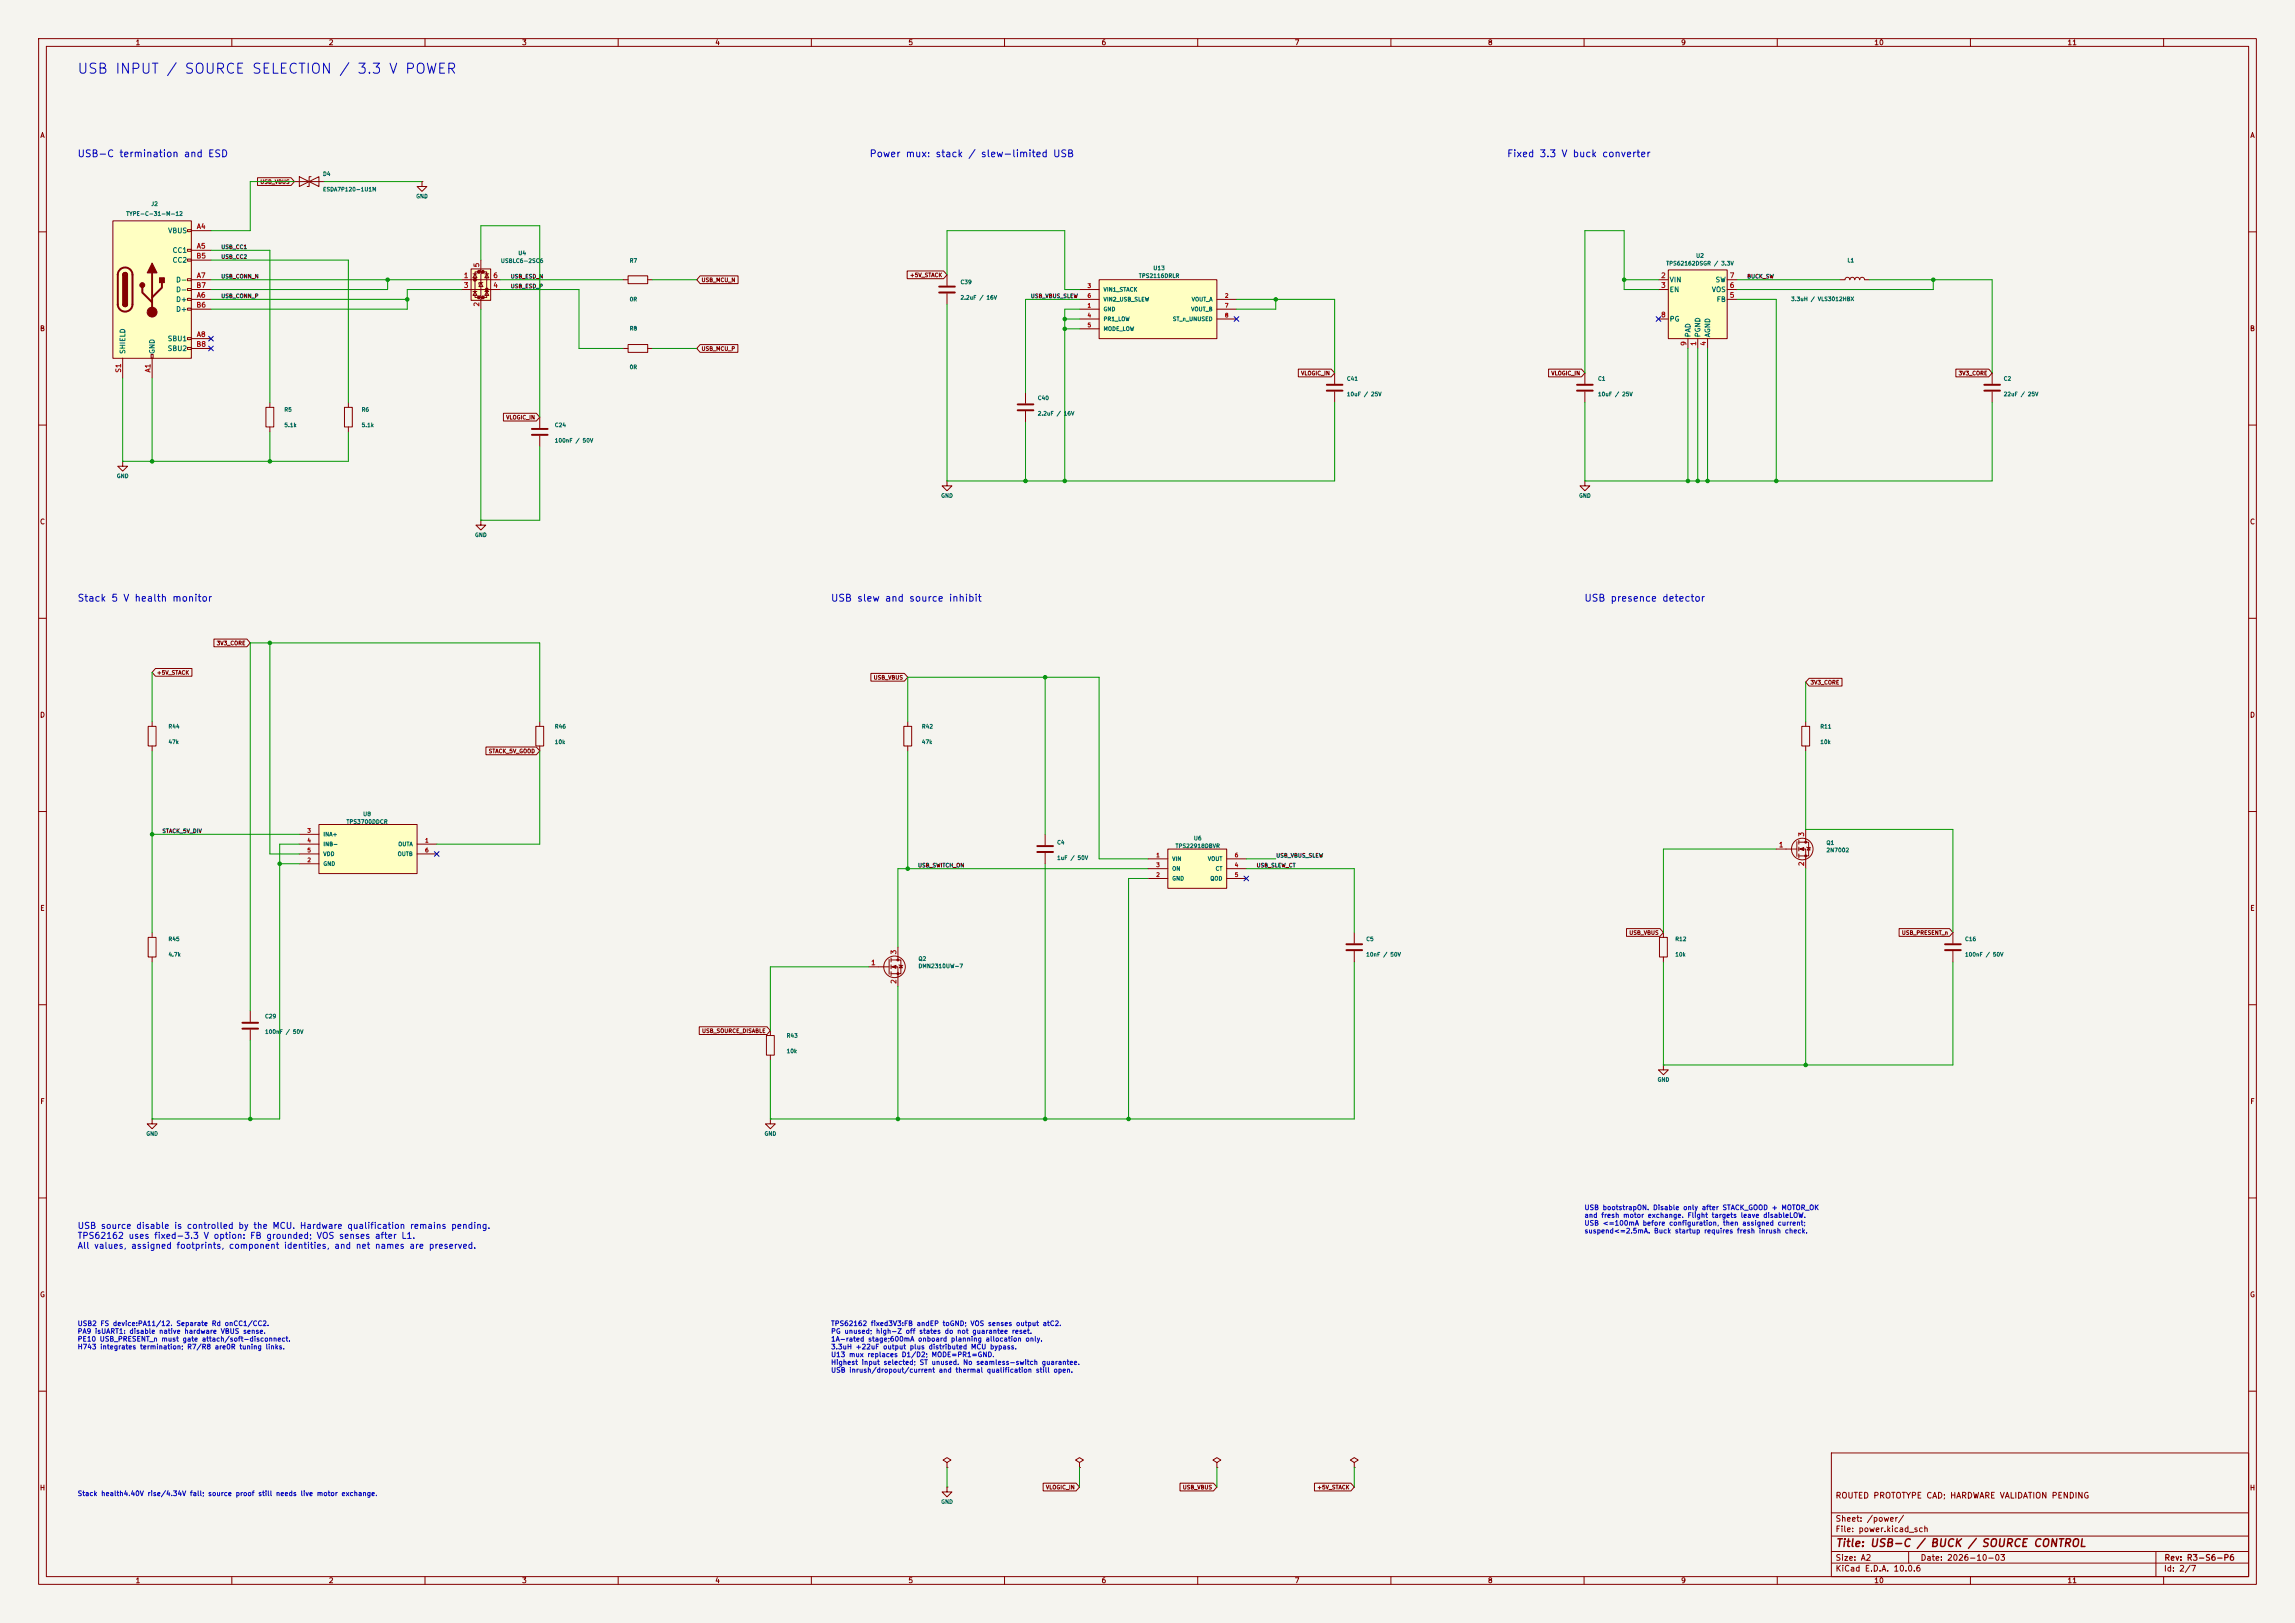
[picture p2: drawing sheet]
<svg xmlns="http://www.w3.org/2000/svg" width="594mm" height="420mm" viewBox="0 0 594 420" stroke-linecap="round" stroke-linejoin="round" font-family="sans-serif">
<defs><g id="words">
<text font-size="2.6" fill="#0000c2" x="19.8" y="19.7">USB INPUT / SOURCE SELECTION / 3.3 V POWER</text>
<text font-size="2" fill="#840000" x="475" y="400.8">Title: USB-C / BUCK / SOURCE CONTROL</text>
<g font-size="1.8" fill="#0000c2">
<text x="19.9" y="41.1">USB-C termination and ESD</text>
<text x="224.9" y="41.1">Power mux: stack / slew-limited USB</text>
<text x="389.9" y="41.1">Fixed 3.3 V buck converter</text>
<text x="19.9" y="156.1">Stack 5 V health monitor</text>
<text x="214.9" y="156.1">USB slew and source inhibit</text>
<text x="409.9" y="156.1">USB presence detector</text>
</g>
<g font-size="1.6" fill="#0000c2">
<text x="19.9" y="318.4">USB source disable is controlled by the MCU. Hardware qualification remains pending.</text>
<text x="19.9" y="321">TPS62162 uses fixed-3.3 V option: FB grounded; VOS senses after L1.</text>
<text x="19.9" y="323.5">All values, assigned footprints, component identities, and net names are preserved.</text>
</g>
<g font-size="1.5" fill="#840000">
<text x="475" y="388.1">ROUTED PROTOTYPE CAD; HARDWARE VALIDATION PENDING</text>
<text x="475" y="394.1">Sheet: /power/</text>
<text x="475" y="396.8">File: power.kicad_sch</text>
<text x="475" y="407">KiCad E.D.A. 10.0.6</text>
<text x="475" y="404.2">Size: A2</text>
<text x="497" y="404.2">Date: 2026-10-03</text>
<text x="560" y="407">Id: 2/7</text>
<text x="560.1" y="404.2">Rev: R3-S6-P6</text>
</g>
<g font-size="1.3" fill="#840000">
<text x="35" y="12">1</text>
<text x="85" y="12">2</text>
<text x="135" y="12">3</text>
<text x="185" y="12">4</text>
<text x="235" y="12">5</text>
<text x="285" y="12">6</text>
<text x="335" y="12">7</text>
<text x="385" y="12">8</text>
<text x="435" y="12">9</text>
<text x="485" y="12">10</text>
<text x="535" y="12">11</text>
<text x="10.3" y="36">A</text>
<text x="582.3" y="36">A</text>
<text x="10.2" y="86">B</text>
<text x="582.2" y="86">B</text>
<text x="10.2" y="136">C</text>
<text x="582.2" y="136">C</text>
<text x="10.2" y="186">D</text>
<text x="582.2" y="186">D</text>
<text x="10.3" y="236">E</text>
<text x="582.3" y="236">E</text>
<text x="10.3" y="286">F</text>
<text x="582.3" y="286">F</text>
<text x="10.2" y="336">G</text>
<text x="582.2" y="336">G</text>
<text x="10.2" y="386">H</text>
<text x="582.2" y="386">H</text>
<text x="35" y="410">1</text>
<text x="85" y="410">2</text>
<text x="135" y="410">3</text>
<text x="185" y="410">4</text>
<text x="235" y="410">5</text>
<text x="285" y="410">6</text>
<text x="335" y="410">7</text>
<text x="385" y="410">8</text>
<text x="435" y="410">9</text>
<text x="485" y="410">10</text>
<text x="535" y="410">11</text>
</g>
<g font-size="1.3" fill="#a90000">
<text x="50.8" y="59.6">A4</text>
<text x="50.8" y="64.6">A5</text>
<text x="50.7" y="67.2">B5</text>
<text x="124.3" y="69.3" transform="rotate(-90 124.3 69.3)">5</text>
<text x="50.7" y="74.8">B7</text>
<text x="50.8" y="77.3">A6</text>
<text x="50.8" y="72.3">A7</text>
<text x="119.9" y="72.3">1</text>
<text x="119.9" y="74.8">3</text>
<text x="127.5" y="74.8">4</text>
<text x="127.5" y="72.3">6</text>
<text x="429.8" y="72.3">2</text>
<text x="429.8" y="74.8">3</text>
<text x="447.6" y="77.3">5</text>
<text x="447.6" y="74.8">6</text>
<text x="447.6" y="72.3">7</text>
<text x="50.7" y="79.9">B6</text>
<text x="124.3" y="79.5" transform="rotate(-90 124.3 79.5)">2</text>
<text x="429.8" y="82.4">8</text>
<text x="50.8" y="87.5">A8</text>
<text x="436.7" y="89.6" transform="rotate(-90 436.7 89.6)">9</text>
<text x="439.3" y="89.6" transform="rotate(-90 439.3 89.6)">1</text>
<text x="441.8" y="89.6" transform="rotate(-90 441.8 89.6)">4</text>
<text x="50.7" y="90">B8</text>
<text x="31.6" y="96.6" transform="rotate(-90 31.6 96.6)">S1</text>
<text x="39.2" y="96.5" transform="rotate(-90 39.2 96.5)">A1</text>
<text x="460.3" y="219.6">1</text>
<text x="467.2" y="216.6" transform="rotate(-90 467.2 216.6)">3</text>
<text x="467.2" y="224.3" transform="rotate(-90 467.2 224.3)">2</text>
<text x="225.3" y="250.1">1</text>
<text x="232.3" y="247.1" transform="rotate(-90 232.3 247.1)">3</text>
<text x="232.3" y="254.7" transform="rotate(-90 232.3 254.7)">2</text>
</g>
<g font-size="1.3" fill="#006464">
<text x="43.4" y="60.7">VBUS</text>
<text x="44.5" y="65.7">CC1</text>
<text x="44.5" y="68.3">CC2</text>
<text x="45.4" y="73.4">D-</text>
<text x="45.4" y="75.9">D-</text>
<text x="432" y="73.4">VIN</text>
<text x="432" y="75.9">EN</text>
<text x="442.9" y="75.9">VOS</text>
<text x="443.9" y="73.4">SW</text>
<text x="45.4" y="78.4">D+</text>
<text x="45.4" y="81">D+</text>
<text x="432" y="83.5">PG</text>
<text x="444.2" y="78.4">FB</text>
<text x="43.3" y="88.6">SBU1</text>
<text x="437.8" y="87.4" transform="rotate(-90 437.8 87.4)">PAD</text>
<text x="440.4" y="87.4" transform="rotate(-90 440.4 87.4)">PGND</text>
<text x="442.9" y="87.4" transform="rotate(-90 442.9 87.4)">AGND</text>
<text x="32.7" y="91.7" transform="rotate(-90 32.7 91.7)">SHIELD</text>
<text x="40.3" y="91.7" transform="rotate(-90 40.3 91.7)">GND</text>
<text x="43.3" y="91.1">SBU2</text>
</g>
<g font-size="1.3" fill="#0000c2">
<text x="410" y="313.4">USB bootstrapON. Disable only after STACK_GOOD + MOTOR_OK</text>
<text x="410" y="315.4">and fresh motor exchange. Flight targets leave disableLOW.</text>
<text x="410" y="317.5">USB &lt;=100mA before configuration, then assigned current;</text>
<text x="410" y="319.5">suspend&lt;=2.5mA. Buck startup requires fresh inrush check.</text>
<text x="20" y="343.4">USB2 FS device:PA11/12. Separate Rd onCC1/CC2.</text>
<text x="20" y="345.4">PA9 isUART1: disable native hardware VBUS sense.</text>
<text x="20" y="347.5">PE10 USB_PRESENT_n must gate attach/soft-disconnect.</text>
<text x="215" y="343.4">TPS62162 fixed3V3:FB andEP toGND; VOS senses output atC2.</text>
<text x="215" y="345.4">PG unused; high-Z off states do not guarantee reset.</text>
<text x="215" y="347.5">1A-rated stage;600mA onboard planning allocation only.</text>
<text x="20" y="349.5">H743 integrates termination; R7/R8 are0R tuning links.</text>
<text x="215" y="349.5">3.3uH +22uF output plus distributed MCU bypass.</text>
<text x="215" y="351.5">U13 mux replaces D1/D2; MODE=PR1=GND.</text>
<text x="215" y="353.5">Highest input selected; ST unused. No seamless-switch guarantee.</text>
<text x="215" y="355.5">USB inrush/dropout/current and thermal qualification still open.</text>
<text x="20" y="387.4">Stack health4.40V rise/4.34V fall; source proof still needs live motor exchange.</text>
</g>
<g font-size="1" fill="#840000">
<text x="67.3" y="47.8">USB_VBUS</text>
<text x="235.4" y="71.9">+5V_STACK</text>
<text x="181.5" y="73.2">USB_MCU_N</text>
<text x="181.5" y="91">USB_MCU_P</text>
<text x="336.6" y="97.3">VLOGIC_IN</text>
<text x="401.4" y="97.3">VLOGIC_IN</text>
<text x="506.8" y="97.3">3V3_CORE</text>
<text x="130.9" y="108.8">VLOGIC_IN</text>
<text x="56" y="167.2">3V3_CORE</text>
<text x="40.5" y="174.8">+5V_STACK</text>
<text x="226" y="176.1">USB_VBUS</text>
<text x="468.5" y="177.4">3V3_CORE</text>
<text x="126.4" y="195.1">STACK_5V_GOOD</text>
<text x="421.6" y="242.1">USB_VBUS</text>
<text x="492.1" y="242.1">USB_PRESENT_n</text>
<text x="181.6" y="267.5">USB_SOURCE_DISABLE</text>
<text x="270.6" y="385.6">VLOGIC_IN</text>
<text x="306" y="385.6">USB_VBUS</text>
<text x="340.8" y="385.6">+5V_STACK</text>
</g>
<g font-size="1" fill="#006464">
<text x="83.5" y="45.8">D4</text>
<text x="39" y="53.5">J2</text>
<text x="83.5" y="49.8">ESDA7P120-1U1M</text>
<text x="107.6" y="51.6">GND</text>
<text x="32.6" y="56.1">TYPE-C-31-M-12</text>
<text x="129.5" y="68.3">USBLC6-2SC6</text>
<text x="134" y="66.3">U4</text>
<text x="162.9" y="68.2">R7</text>
<text x="298.4" y="70.1">U13</text>
<text x="431.1" y="68.9">TPS62162DSGR / 3.3V</text>
<text x="438.9" y="66.9">U2</text>
<text x="478.1" y="68.1">L1</text>
<text x="248.5" y="73.8">C39</text>
<text x="248.5" y="77.8">2.2uF / 16V</text>
<text x="285.5" y="75.7">VIN1_STACK</text>
<text x="294.6" y="72.1">TPS2116DRLR</text>
<text x="162.9" y="78.2">0R</text>
<text x="285.5" y="80.8">GND</text>
<text x="285.5" y="83.3">PR1_LOW</text>
<text x="285.5" y="78.2">VIN2_USB_SLEW</text>
<text x="303.4" y="83.3">ST_n_UNUSED</text>
<text x="308.2" y="80.8">VOUT_B</text>
<text x="308.3" y="78.2">VOUT_A</text>
<text x="463.5" y="78.1">3.3uH / VLS3012HBX</text>
<text x="162.9" y="85.8">R8</text>
<text x="285.5" y="85.9">MODE_LOW</text>
<text x="162.9" y="95.8">0R</text>
<text x="348.5" y="98.8">C41</text>
<text x="413.5" y="98.8">C1</text>
<text x="518.5" y="98.8">C2</text>
<text x="73.5" y="106.8">R5</text>
<text x="93.5" y="106.8">R6</text>
<text x="268.5" y="103.8">C40</text>
<text x="268.5" y="107.8">2.2uF / 16V</text>
<text x="348.5" y="102.8">10uF / 25V</text>
<text x="413.5" y="102.8">10uF / 25V</text>
<text x="518.5" y="102.8">22uF / 25V</text>
<text x="73.5" y="110.8">5.1k</text>
<text x="93.5" y="110.8">5.1k</text>
<text x="143.5" y="110.8">C24</text>
<text x="143.5" y="114.8">100nF / 50V</text>
<text x="30.1" y="123.9">GND</text>
<text x="243.5" y="129">GND</text>
<text x="408.6" y="129">GND</text>
<text x="122.8" y="139.2">GND</text>
<text x="43.5" y="188.8">R44</text>
<text x="143.5" y="188.8">R46</text>
<text x="238.5" y="188.8">R42</text>
<text x="471" y="188.8">R11</text>
<text x="43.5" y="192.8">47k</text>
<text x="143.5" y="192.8">10k</text>
<text x="238.5" y="192.8">47k</text>
<text x="471" y="192.8">10k</text>
<text x="89.6" y="213.4">TPS3700DDCR</text>
<text x="93.9" y="211.4">U8</text>
<text x="83.6" y="216.7">INA+</text>
<text x="83.6" y="219.2">INB-</text>
<text x="83.6" y="221.7">VDD</text>
<text x="102.8" y="221.7">OUTB</text>
<text x="103" y="219.2">OUTA</text>
<text x="273.5" y="218.8">C4</text>
<text x="304.1" y="219.7">TPS22918DBVR</text>
<text x="308.9" y="217.7">U6</text>
<text x="472.6" y="218.9">Q1</text>
<text x="472.6" y="220.8">2N7002</text>
<text x="83.6" y="224.3">GND</text>
<text x="273.5" y="222.8">1uF / 50V</text>
<text x="303.3" y="223">VIN</text>
<text x="303.3" y="225.6">ON</text>
<text x="312.5" y="223">VOUT</text>
<text x="314.5" y="225.6">CT</text>
<text x="303.3" y="228.1">GND</text>
<text x="313.1" y="228.1">QOD</text>
<text x="43.5" y="243.8">R45</text>
<text x="353.5" y="243.8">C5</text>
<text x="433.5" y="243.8">R12</text>
<text x="508.5" y="243.8">C16</text>
<text x="43.5" y="247.8">4.7k</text>
<text x="237.6" y="248.9">Q2</text>
<text x="237.6" y="250.8">DMN2310UW-7</text>
<text x="353.5" y="247.8">10nF / 50V</text>
<text x="433.5" y="247.8">10k</text>
<text x="508.5" y="247.8">100nF / 50V</text>
<text x="68.5" y="263.8">C29</text>
<text x="68.5" y="267.8">100nF / 50V</text>
<text x="203.5" y="268.8">R43</text>
<text x="203.5" y="272.8">10k</text>
<text x="428.9" y="280.2">GND</text>
<text x="37.7" y="294.1">GND</text>
<text x="197.8" y="294.1">GND</text>
<text x="243.5" y="389.4">GND</text>
</g>
<g font-size="1" fill="#0f0f0f">
<text x="57.2" y="64.7">USB_CC1</text>
<text x="57.2" y="67.2">USB_CC2</text>
<text x="57.2" y="72.3">USB_CONN_N</text>
<text x="57.2" y="77.4">USB_CONN_P</text>
<text x="132.1" y="74.8">USB_ESD_P</text>
<text x="132.1" y="72.3">USB_ESD_N</text>
<text x="266.7" y="77.4">USB_VBUS_SLEW</text>
<text x="452.1" y="72.3">BUCK_SW</text>
<text x="41.9" y="215.8">STACK_5V_DIV</text>
<text x="237.5" y="224.7">USB_SWITCH_ON</text>
<text x="325.1" y="224.7">USB_SLEW_CT</text>
<text x="330.2" y="222.1">USB_VBUS_SLEW</text>
</g>
<g font-size="1" fill="#a90000">
<text x="281.4" y="74.7">3</text>
<text x="281.4" y="77.3">6</text>
<text x="316.9" y="77.3">2</text>
<text x="281.4" y="79.8">1</text>
<text x="281.4" y="82.4">4</text>
<text x="316.9" y="79.8">7</text>
<text x="316.9" y="82.4">8</text>
<text x="281.4" y="84.9">5</text>
<text x="79.4" y="215.7">3</text>
<text x="79.4" y="218.3">4</text>
<text x="79.4" y="220.8">5</text>
<text x="109.9" y="218.3">1</text>
<text x="109.9" y="220.8">6</text>
<text x="79.4" y="223.3">2</text>
<text x="299.1" y="222.1">1</text>
<text x="299.1" y="227.1">2</text>
<text x="299.1" y="224.6">3</text>
<text x="319.5" y="224.6">4</text>
<text x="319.5" y="227.1">5</text>
<text x="319.5" y="222.1">6</text>
</g>
</g></defs>
<path d="M0 0h594v420h-594z" fill="#f5f4ef" stroke="#f5f4ef" stroke-width=".26"/>
<g fill="none" stroke="#840000" stroke-width=".26">
<path d="M10 10h574v400h-574zM12 12h570v396h-570zM60 10v2M110 10v2M160 10v2M210 10v2M260 10v2M310 10v2M360 10v2M410 10v2M460 10v2M510 10v2"/>
<path d="M560 10v2M109.2 47v1.3h1.3l-1.3 1.2-1.3-1.2h1.3M109.2 47h.1M10 60h2M582 60h2M10 110h2M582 110h2M124.5 134.6v1.3h1.2l-1.2 1.3-1.3-1.3h1.3M124.5 134.6h.1M10 160h2M582 160h2M10 210h2"/>
<path d="M582 210h2M10 260h2M582 260h2M10 310h2M582 310h2M10 360h2M279.4 378.5l1-.7-1-.6-1 .6 1 .7v1.2M279.4 379.7h.1M474 376h108v32h-108zM582 360h2M474 397.5h108M474 391.5h108"/>
<path d="M60 408v2M110 408v2M160 408v2M210 408v2M260 408v2M310 408v2M360 408v2M410 408v2M460 408v2M474 404.5h108M474 401.5h108M494 401.5v3"/>
<path d="M510 408v2M558 401.5v6.5M560 408v2"/>
</g>
<path d="M302.3 219.7h15.2v10.2h-15.2z" fill="#ffffc2"/>
<path d="M302.3 219.7h15.2v10.2h-15.2zM297.2 222.3h5.1M297.2 227.3h5.1M297.2 224.8h5.1M317.5 222.3h5.1M317.5 227.3h5.1M317.5 224.8h5.1" fill="none" stroke="#840000" stroke-width=".26"/>
<path d="M29.2 57.2h20.3v35.5h-20.3z" fill="#ffffc2"/>
<g fill="none" stroke="#840000" stroke-width=".26">
<path d="M29.2 57.2h20.3v35.5h-20.3zM48.5 59.4h1v.5h-1zM49.5 59.7h5.1M31.7 71.1l.2-.4 .5-.2 .4 .2 .2 .4M31.7 78.7l.2 .5 .5 .2 .4-.2 .2-.5M48.5 64.5h1v.5h-1zM48.5 67.1h1v.5h-1zM48.5 72.1h1v.5h-1zM48.5 74.7h1v.5h-1zM48.5 77.2h1v.5h-1zM48.5 79.8h1v.5h-1zM49.5 64.8h5.1"/>
<path d="M49.5 77.5h5.1M49.5 72.4h5.1M49.5 67.3h5.1M49.5 74.9h5.1M31.7 92.7v5.1M39.1 91.7h.5v1h-.5zM39.4 92.7v5.1M48.5 87.4h1v.5h-1zM48.5 89.9h1v.5h-1zM49.5 87.6h5.1M49.5 80h5.1M49.5 90.2h5.1"/>
<path d="M270.5 215.9v2.8M270.5 220.7v2.8"/>
</g>
<path d="M31 69.8a1.9 1.9 0 0 1 2.1-.4 1.9 1.9 0 0 1 1.2 1.7v7.6a1.91 1.91 0 0 1-1.9 1.9 1.91 1.91 0 0 1-1.9-1.9v-7.7zM36.8 74.4v1.3l2.6 2.5M39.4 70.6v10.2M41.9 73.2v1.2l-2.5 2.6M268.5 218.9h4M268.5 220.5h4" fill="none" stroke="#840000" stroke-width=".51"/>
<g fill="#840000" stroke="#840000" stroke-width=".26">
<path d="M31.7 71.1h1.3v7.6h-1.3z"/>
<path d="M31.9 70.7l.8-.2 .3 .6h-1.3z"/>
<path d="M31.7 78.7h1.3l-.2 .5-.4 .2-.5-.2z"/>
<path d="M39.4 68.1l1.2 2.5h-2.5z"/>
<path d="M41.3 71.9h1.2v1.3h-1.2z"/>
<circle cx="36.8" cy="73.8" r=".63"/>
<circle cx="39.4" cy="80.8" r="1.27"/>
</g>
<path d="M121.9 69.6h5.1v8.1h-5.1z" fill="#ffffc2"/>
<g fill="#840000" stroke="#840000" stroke-width=".51">
<circle cx="122.9" cy="72.4" r=".25"/>
<circle cx="124" cy="70.4" r=".25"/>
<circle cx="124" cy="77" r=".25"/>
<circle cx="125" cy="70.4" r=".25"/>
<circle cx="125" cy="77" r=".25"/>
<circle cx="126" cy="74.9" r=".25"/>
</g>
<g fill="none" stroke="#840000" stroke-width=".26">
<path d="M119.4 72.4h10.1M119.4 74.9h10.1M121.9 69.6h5.1v8.1h-5.1zM122.4 75.4h1M122.4 70.9h1M122.9 70.9l.5 1h-1zM122.9 75.4l.5 1.1h-1zM124 70.4h-1.1v6.6h1.1M124.5 67.3v2.6l-.5 .5h1l-.5 .5v5.6l-.5 .5h1l-.5 .5v2.5M124.5 73.2l.5 1h-1zM125 73.2h-1v.3M125 70.4h1v6.6h-1"/>
<path d="M125.5 75.4h1M125.5 70.9h1M126 70.9l.5 1h-1zM126 75.4l.5 1.1h-1zM31.7 119.4v1.3h1.3l-1.3 1.2-1.2-1.2h1.2M31.7 119.4h.1M68.8 105.4h2.1v5.1h-2.1zM69.8 104.1v1.3M69.8 110.5v1.3M89.2 105.4h2v5.1h-2zM90.2 104.1v1.3M90.2 110.5v1.3"/>
<path d="M410.2 124.5v1.2h1.3l-1.3 1.3-1.3-1.3h1.3M410.2 124.5h.1M38.4 188h2v5h-2zM39.4 186.7v1.3M39.4 193v1.3M466.3 188h2.1v5h-2.1zM467.4 186.7v1.3M467.4 193v1.3M459.7 219.7h5.4M465.1 217.8v3.8M465.6 217.9h2.5v3.6h-2.5M465.6 219.7h1.8v5.1"/>
<path d="M465.6 217.4v1M465.6 219.2v1M467.4 214.6v3.3M467.6 219.2l1 .3M468.1 219.3l.4 .7h-.8zM465.6 221v1M429.5 242.6h2v5.1h-2zM430.5 241.3v1.3M430.5 247.7v1.2M505.5 241.3v2.8M505.5 246.1v2.8M430.5 275.6v1.3h1.3l-1.3 1.2-1.2-1.2h1.2"/>
<path d="M430.5 275.6h.1M199.4 289.6v1.2h1.3l-1.3 1.3-1.3-1.3h1.3M199.4 289.6h.1"/>
<circle cx="466.5" cy="219.7" r="2.79"/>
</g>
<path d="M503.4 244.3h4.1M503.4 245.9h4.1" fill="none" stroke="#840000" stroke-width=".51"/>
<g fill="#840000" stroke="#840000" stroke-width=".26">
<path d="M465.8 219.7l1.1-.4v.8z"/>
<circle cx="467.4" cy="217.9" r=".25"/>
<circle cx="467.4" cy="221.5" r=".25"/>
</g>
<path d="M431.8 69.9h15.2v17.7h-15.2z" fill="#ffffc2"/>
<g fill="none" stroke="#840000" stroke-width=".26">
<path d="M429.3 72.4h2.5M429.3 74.9h2.5M431.8 69.9h15.2v17.7h-15.2zM447 72.4h2.6M447 74.9h2.6M447 77.5h2.6M476.2 72.4h1.3l.2-.5 .5-.1 .4 .1 .2 .5 .2-.5 .4-.1 .5 .1 .2 .5 .1-.5 .5-.1 .4 .1 .2 .5 .2-.5 .5-.1 .4 .1 .2 .5h1.3M345.4 96.5v2.8M410.2 96.5v2.8M429.3 82.6h2.5M436.9 87.6v2.6M439.4 87.6v2.6"/>
<path d="M442 87.6v2.6M515.6 96.5v2.8M265.4 101.6v2.8M265.4 106.4v2.8M345.4 101.3v2.8M410.2 101.3v2.8M515.6 101.3v2.8M245.1 124.5v1.2h1.3l-1.3 1.3-1.3-1.3h1.3M245.1 124.5h.1"/>
</g>
<path d="M343.4 99.6h4.1M408.2 99.6h4M513.6 99.6h4.1M263.4 104.6h4.1M263.4 106.2h4.1M343.4 101.1h4.1M408.2 101.1h4M513.6 101.1h4.1" fill="none" stroke="#840000" stroke-width=".51"/>
<path d="M284.5 72.4h30.5v15.2h-30.5z" fill="#ffffc2"/>
<g fill="none" stroke="#840000" stroke-width=".26">
<path d="M161.3 72.4h1.3M162.6 71.4h5v2h-5zM167.6 72.4h1.3M245.1 71.1v2.8M245.1 75.9v2.8M279.4 77.5h5.1M279.4 74.9h5.1M284.5 72.4h30.5v15.2h-30.5zM315 77.5h5M161.3 90.2h1.3M162.6 89.2h5v2h-5zM167.6 90.2h1.3"/>
<path d="M279.4 80h5.1M279.4 82.6h5.1M279.4 85.1h5.1M315 80h5M315 82.6h5M139.7 108v2.7M139.7 112.8v2.8M138.7 188h2v5h-2zM139.7 186.7v1.3M139.7 193v1.3M233.9 188h2.1v5h-2.1zM234.9 186.7v1.3"/>
<path d="M234.9 193v1.3M38.4 242.6h2v5.1h-2zM39.4 241.3v1.3M39.4 247.7v1.2M224.8 250.2h5.3M230.1 248.3v3.8M230.6 248.4h2.6v3.6h-2.6M230.6 250.2h1.8v5.1M230.6 247.9v1M230.6 249.7v1M230.6 251.5v1M232.4 245.1v3.3"/>
<path d="M232.7 249.7l1 .2M233.2 249.8l.4 .6h-.8zM350.5 241.3v2.8M350.5 246.1v2.8M64.8 261.6v2.8M64.8 266.4v2.8M198.4 268h2v5.1h-2zM199.4 266.7v1.3M199.4 273.1v1.2M39.4 289.6v1.2h1.2l-1.2 1.3-1.3-1.3h1.3M39.4 289.6h.1M315 378.5l1-.7-1-.6-1.1 .6 1.1 .7v1.2"/>
<path d="M315 379.7h.1M350.5 378.5l1-.7-1-.6-1 .6 1 .7v1.2M350.5 379.7h.1M245.1 384.8v1.3h1.3l-1.3 1.3-1.3-1.3h1.3M245.1 384.8h.1"/>
<circle cx="231.5" cy="250.2" r="2.79"/>
</g>
<path d="M243.1 74.2h4M243.1 75.7h4M137.7 111h4M137.7 112.5h4M348.5 244.3h4.1M348.5 245.9h4.1M62.7 264.7h4.1M62.7 266.2h4.1" fill="none" stroke="#840000" stroke-width=".51"/>
<g fill="#840000" stroke="#840000" stroke-width=".26">
<path d="M230.9 250.2l1-.4v.8z"/>
<circle cx="232.4" cy="248.4" r=".25"/>
<circle cx="232.4" cy="252" r=".25"/>
</g>
<path d="M82.5 213.4h25.4v12.7h-25.4z" fill="#ffffc2"/>
<g fill="none" stroke="#840000" stroke-width=".26">
<path d="M66.7 46h8.6l.9 1-.9 1h-8.6zM76.2 47h7.6M77.5 45.7v2.6l5-2.6v2.6zM80.5 45.7h-.5v2.6h-.5M181.2 71.4h9.8v2h-9.8l-.9-1zM234.8 70.1h9.4l.9 1-.9 1h-9.4zM181.2 89.2h9.8v2h-9.8l-.9-1zM336 95.5h8.6l.8 1-.8 1h-8.6zM400.8 95.5h8.5l.9 1-.9 1h-8.5zM506.2 95.5h8.5l.9 1-.9 1h-8.5zM130.3 106.9h8.5l.9 1.1-.9 1h-8.5zM40.2 173h9.5v2h-9.5l-.8-1z"/>
<path d="M55.4 165.4h8.5l.9 1-.9 1h-8.5zM225.4 174.3h8.7l.8 1-.8 1h-8.7zM468.2 175.5h8.6v2h-8.6l-.8-1zM125.8 193.3h13l.9 1-.9 1h-13zM77.5 218.4h5M77.5 215.9h5M82.5 213.4h25.4v12.7h-25.4zM107.9 218.4h5.1M77.5 223.5h5M77.5 221h5M107.9 221h5.1M421 240.3h8.7l.8 1-.8 1h-8.7z"/>
<path d="M491.5 240.3h13.1l.9 1-.9 1h-13.1zM181 265.7h17.5l.9 1-.9 1h-17.5zM245.1 378.5l1-.7-1-.6-1 .6 1 .7v1.2M245.1 379.7h.1M270 383.8h8.5l.9 1-.9 1h-8.5zM305.4 383.8h8.7l.9 1-.9 1h-8.7zM340.2 383.8h9.4l.9 1-.9 1h-9.4z"/>
</g>
<g fill="none" stroke="#009600" stroke-width=".26">
<path d="M76.2 47h-11.4v12.7h-10.2M83.8 47h25.4M54.6 72.4h64.8M54.6 77.5h50.8M54.6 64.8h15.2v39.3M54.6 67.3h35.6v36.8M100.3 72.4v2.5h-45.7M119.4 74.9h-14v5.1h-50.8M124.5 67.3v-8.9h15.2v49.6M129.5 72.4h31.8M129.5 74.9h20.4v15.3h11.4M168.9 72.4h11.4"/>
<path d="M245.1 71.1v-11.4h30.5v15.2h3.8M245.1 78.7v45.8h100.3v-20.4M279.4 77.5h-14v24.1M320 77.5h25.4v19M330.2 77.5v2.5h-10.2M420.4 72.4h8.9M429.3 74.9h-8.9v-15.2h-10.2v36.8M449.6 72.4h26.6M449.6 77.5h10.1v47M483.9 72.4h31.7v24.1M500.4 72.4v2.5h-50.8M31.7 97.8v21.6h58.5v-7.6"/>
<path d="M39.4 97.8v21.6M124.5 80v54.6h15.2v-19M168.9 90.2h11.4M275.6 82.6h3.8M275.6 85.1h3.8M279.4 80h-3.8v44.5M436.9 90.2v34.3M439.4 90.2v34.3M442 90.2v34.3M69.8 111.8v7.6M265.4 109.2v15.3M410.2 104.1v20.4h105.4v-20.4"/>
<path d="M39.4 174v12.7M69.8 166.4v54.6h7.7M270.5 175.3v40.6M467.4 176.5v10.2M39.4 194.3v47M139.7 186.7v-20.3h-74.9v95.2M139.7 194.3v24.1h-26.7M234.9 186.7v-11.4h49.6v47h12.7M234.9 194.3v30.5M467.4 194.3v20.3h38.1v26.7M39.4 215.9h38.1M77.5 218.4h-5.1v71.2h-33v-40.7"/>
<path d="M459.7 219.7h-29.2v21.6M72.4 223.5h5.1M270.5 223.5v66.1M297.2 224.8h-64.8v20.3M297.2 227.3h-5.1v62.3M322.6 224.8h27.9v16.5M322.6 222.3h7.6M467.4 224.8v50.8M224.8 250.2h-25.4v16.5M232.4 255.3v34.3M350.5 248.9v40.7h-151.1v-15.3M430.5 248.9v26.7h75v-26.7"/>
<path d="M64.8 269.2v20.4M245.1 379.7v5.1M279.4 379.7v5.1M315 379.7v5.1M350.5 379.7v5.1"/>
</g>
<path d="M54 89.6l1.2 1.2M54 87l1.2 1.2M55.2 89.6l-1.2 1.2M55.2 87l-1.2 1.2M319.4 81.9l1.2 1.3M320.6 81.9l-1.2 1.3M428.7 81.9l1.2 1.3M429.9 81.9l-1.2 1.3M112.4 220.4l1.2 1.2M113.6 220.4l-1.2 1.2M322 226.7l1.2 1.2M323.2 226.7l-1.2 1.2" fill="none" stroke="#000084" stroke-width=".26"/>
<g fill="#009600" stroke="#009600" stroke-width=".26">
<circle cx="64.8" cy="289.6" r=".46"/>
<circle cx="39.4" cy="215.9" r=".46"/>
<circle cx="72.4" cy="223.5" r=".46"/>
<circle cx="105.4" cy="77.5" r=".46"/>
<circle cx="100.3" cy="72.4" r=".46"/>
<circle cx="69.8" cy="166.4" r=".46"/>
<circle cx="39.4" cy="119.4" r=".46"/>
<circle cx="69.8" cy="119.4" r=".46"/>
<circle cx="330.2" cy="77.5" r=".46"/>
<circle cx="420.4" cy="72.4" r=".46"/>
<circle cx="275.6" cy="85.1" r=".46"/>
<circle cx="275.6" cy="82.6" r=".46"/>
<circle cx="234.9" cy="224.8" r=".46"/>
<circle cx="270.5" cy="175.3" r=".46"/>
<circle cx="275.6" cy="124.5" r=".46"/>
<circle cx="265.4" cy="124.5" r=".46"/>
<circle cx="436.9" cy="124.5" r=".46"/>
<circle cx="439.4" cy="124.5" r=".46"/>
<circle cx="442" cy="124.5" r=".46"/>
<circle cx="459.7" cy="124.5" r=".46"/>
<circle cx="500.4" cy="72.4" r=".46"/>
<circle cx="467.4" cy="275.6" r=".46"/>
<circle cx="232.4" cy="289.6" r=".46"/>
<circle cx="270.5" cy="289.6" r=".46"/>
<circle cx="292.1" cy="289.6" r=".46"/>
</g>
<use href="#words"/>
</svg>
